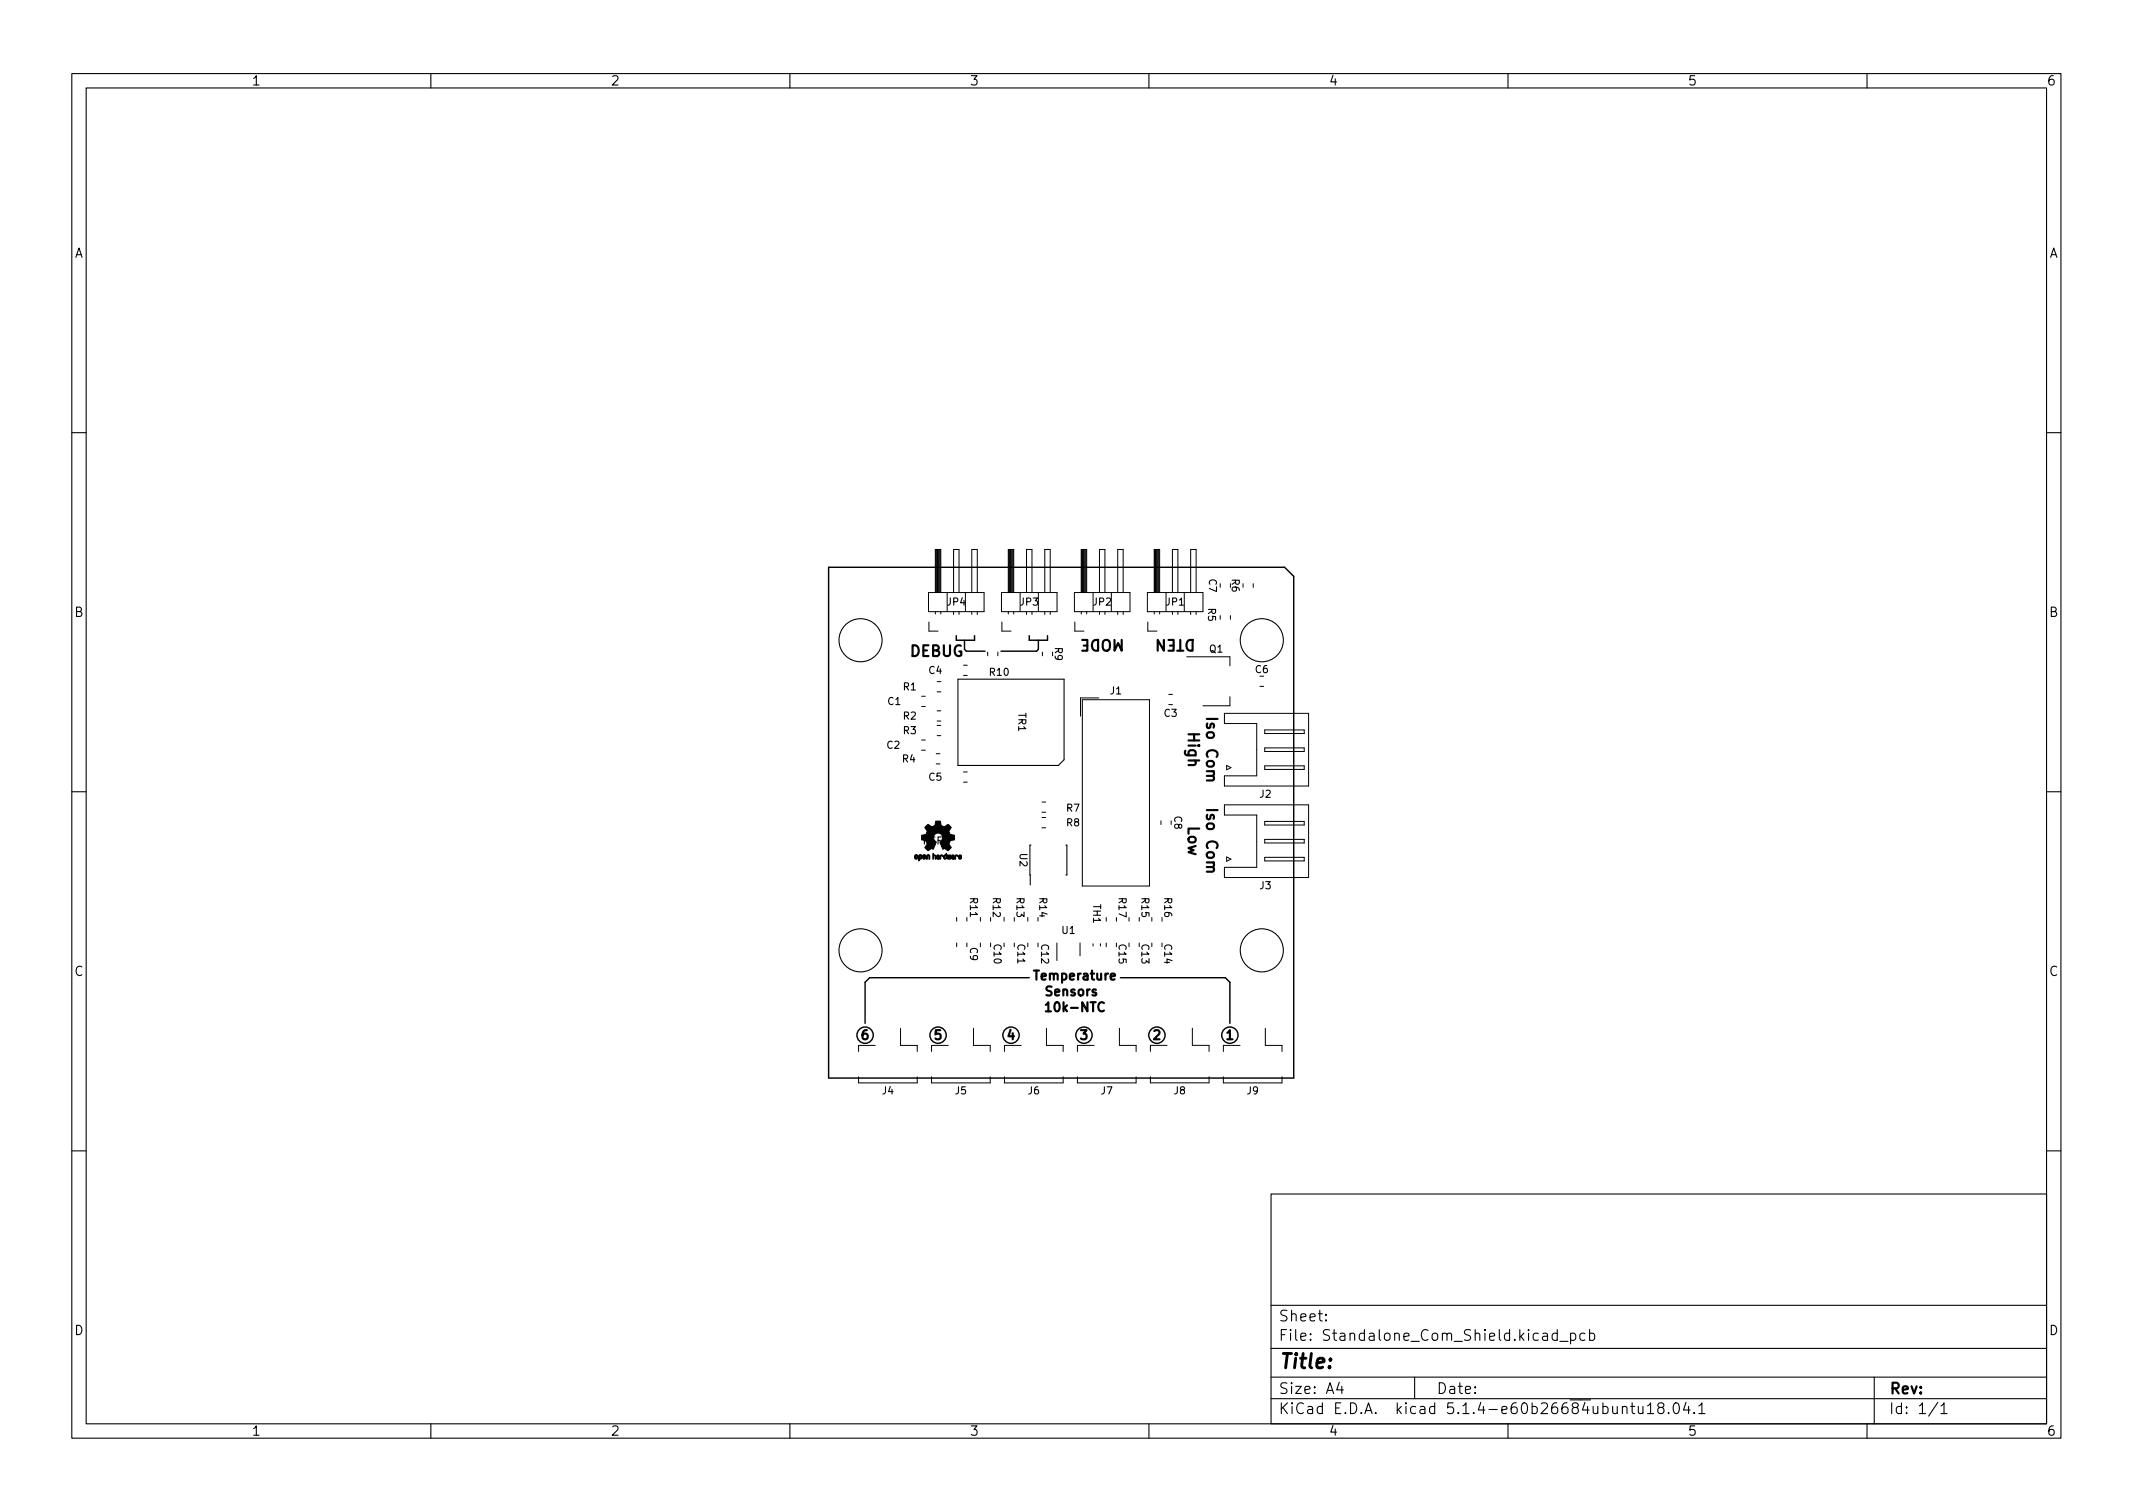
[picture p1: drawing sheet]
<svg xmlns="http://www.w3.org/2000/svg" width="297mm" height="210mm" viewBox="0 0 297 210" stroke-linecap="round" stroke-linejoin="round" font-family="sans-serif">
<defs><g id="words">
<text font-size="2.8" x="178" y="190.6">Title:</text>
<g font-size="2.1">
<text x="156.6" y="89" transform="rotate(180 156.6 89)">MODE</text>
<text x="166.5" y="89" transform="rotate(180 166.5 89)">DTEN</text>
<text x="126.7" y="91.4">DEBUG</text>
<text x="168" y="100.3" transform="rotate(90 168 100.3)">Iso Com</text>
<text x="165.4" y="102.1" transform="rotate(90 165.4 102.1)">High</text>
<text x="168" y="113" transform="rotate(90 168 113)">Iso Com</text>
<text x="165.4" y="115" transform="rotate(90 165.4 115)">Low</text>
<text x="178" y="184">Sheet:</text>
<text x="178" y="186.7">File: Standalone_Com_Shield.kicad_pcb</text>
<text x="178" y="196.9">KiCad E.D.A. kicad 5.1.4-e60b26684ubuntu18.04.1</text>
<text x="178" y="194.1">Size: A4</text>
<text x="200" y="194.1">Date:</text>
<text x="263" y="194.1">Rev:</text>
<text x="263" y="196.9">Id: 1/1</text>
</g>
<g font-size="1.8">
<text x="35" y="11.9">1</text>
<text x="85" y="11.9">2</text>
<text x="135" y="11.9">3</text>
<text x="185" y="11.9">4</text>
<text x="235" y="11.9">5</text>
<text x="285" y="11.9">6</text>
<text x="10.3" y="35.9">A</text>
<text x="285.3" y="35.9">A</text>
<text x="10.3" y="85.9">B</text>
<text x="285.3" y="85.9">B</text>
<text x="10.3" y="135.9">C</text>
<text x="144.3" y="136.5">Temperature</text>
<text x="285.3" y="135.9">C</text>
<text x="145.9" y="138.7">Sensors</text>
<text x="146.1" y="140.9">10k-NTC</text>
<text x="120" y="144.8">6</text>
<text x="130.1" y="144.8">5</text>
<text x="140.3" y="144.8">4</text>
<text x="150.5" y="144.8">3</text>
<text x="160.6" y="144.8">2</text>
<text x="170.8" y="144.8">1</text>
<text x="10.3" y="185.9">D</text>
<text x="285.3" y="185.9">D</text>
<text x="35" y="199.9">1</text>
<text x="85" y="199.9">2</text>
<text x="135" y="199.9">3</text>
<text x="185" y="199.9">4</text>
<text x="235" y="199.9">5</text>
<text x="285" y="199.9">6</text>
</g>
<g font-size="1.4">
<text x="168.4" y="80.6" transform="rotate(90 168.4 80.6)">C7</text>
<text x="171.5" y="80.6" transform="rotate(90 171.5 80.6)">R6</text>
<text x="131.9" y="84.3">JP4</text>
<text x="142.1" y="84.3">JP3</text>
<text x="152.3" y="84.3">JP2</text>
<text x="162.4" y="84.3">JP1</text>
<text x="168.2" y="84.7" transform="rotate(90 168.2 84.7)">R5</text>
<text x="129.4" y="93.8">C4</text>
<text x="137.9" y="94.1">R10</text>
<text x="146.9" y="90.2" transform="rotate(90 146.9 90.2)">R9</text>
<text x="168.4" y="90.9">Q1</text>
<text x="174.8" y="93.7">C6</text>
<text x="123.6" y="98.2">C1</text>
<text x="125.8" y="96.1">R1</text>
<text x="125.8" y="100.2">R2</text>
<text x="141.8" y="99.3" transform="rotate(90 141.8 99.3)">TR1</text>
<text x="154.6" y="96.7">J1</text>
<text x="162.1" y="99.8">C3</text>
<text x="123.5" y="104.3">C2</text>
<text x="125.7" y="106.2">R4</text>
<text x="125.8" y="102.2">R3</text>
<text x="129.4" y="108.7">C5</text>
<text x="148.5" y="113">R7</text>
<text x="163.5" y="113.7" transform="rotate(90 163.5 113.7)">C8</text>
<text x="175.5" y="111.1">J2</text>
<text x="128.7" y="117.6">REF**</text>
<text x="142" y="118.9" transform="rotate(90 142 118.9)">U2</text>
<text x="148.5" y="115">R8</text>
<text x="135.1" y="125.1" transform="rotate(90 135.1 125.1)">R11</text>
<text x="138.3" y="125.1" transform="rotate(90 138.3 125.1)">R12</text>
<text x="141.6" y="125.1" transform="rotate(90 141.6 125.1)">R13</text>
<text x="144.7" y="125.1" transform="rotate(90 144.7 125.1)">R14</text>
<text x="152.2" y="125.9" transform="rotate(90 152.2 125.9)">TH1</text>
<text x="155.8" y="125.1" transform="rotate(90 155.8 125.1)">R17</text>
<text x="159" y="125.1" transform="rotate(90 159 125.1)">R15</text>
<text x="162.1" y="125.1" transform="rotate(90 162.1 125.1)">R16</text>
<text x="175.5" y="123.8">J3</text>
<text x="135.1" y="131.9" transform="rotate(90 135.1 131.9)">C9</text>
<text x="138.4" y="131.6" transform="rotate(90 138.4 131.6)">C10</text>
<text x="141.7" y="131.6" transform="rotate(90 141.7 131.6)">C11</text>
<text x="145" y="131.6" transform="rotate(90 145 131.6)">C12</text>
<text x="147.9" y="130">U1</text>
<text x="155.8" y="131.6" transform="rotate(90 155.8 131.6)">C15</text>
<text x="159" y="131.6" transform="rotate(90 159 131.6)">C13</text>
<text x="162.1" y="131.6" transform="rotate(90 162.1 131.6)">C14</text>
<text x="122.9" y="152.4">J4</text>
<text x="133" y="152.4">J5</text>
<text x="143.2" y="152.4">J6</text>
<text x="153.4" y="152.4">J7</text>
<text x="163.5" y="152.4">J8</text>
<text x="173.7" y="152.4">J9</text>
</g>
</g></defs>
<g fill="none" stroke="#000" stroke-width=".15">
<path d="M10 10.2h277v190.1h-277zM12 12.2h273v186.1h-273zM60 10.2v2M110 10.2v2M160 10.2v2M210 10.2v2M260 10.2v2M10 60.2h2M285 60.2h2M133.4 94.6h14.8v11.2l-.8 .8h-14zM10 110.2h2M143.6 117.7h-.2l.1 5.5"/>
<path d="M148.4 117.7h.2v4.1h-.2M285 110.2h2M10 160.2h2M177 166.3h108v32h-108zM285 160.2h2M60 198.3v2M110 198.3v2M160 198.3v2M177 194.8h108M177 191.8h108M177 187.8h108M177 181.8h108"/>
<path d="M184.6 183.8l.1 .1h-.1v-.1v.1M184.6 183l.1 .1h-.1v-.1v.1M186.5 192.5l-.4 1h1M186.9 193v1M197 191.8v3M210 198.3v2M216.9 185.7l-.5-.1-.3 .3v.4l.2 .3h.1h.5M216.9 185.1v1.5M217.2 186.8h1.2M218.7 185.7l.4-.1 .3 .3v.4l-.1 .3h-.2h-.4M218.7 185.6v1.5M220.7 185.7l-.4-.1-.3 .3v.4l.1 .3h.2h.4"/>
<path d="M221.4 185.7l.4-.1 .3 .3v.4l-.2 .3h-.1h-.4M221.4 185.1v1.5M225.9 196a.37 .37 0 0 1 .7 0v.8M227.1 195.8h.5M227.3 195.3v1.3l.1 .2h.2M228.1 195.8l.1 1a.41 .41 0 0 0 .6-.1M228.8 195.8v1M229.4 195.8l.5-.5v1.5M229.4 196.8h.9M231.1 196l-.1-.1a.31 .31 0 0 1-.1-.3 .31 .31 0 0 1 .2-.3h.3l.3 .3-.1 .3-.5 .1-.2 .3v.4l.2 .1h.3l.3-.3v-.2l-.3-.3M232.4 196.7v.1h-.1l.1-.1v.1M233.2 195.4a.36 .36 0 0 1 .6 .2 .77 .77 0 0 1-.4 1.2 1 1 0 0 1-.2-1.4z"/>
<path d="M234.8 195.3l-.4 1h1M235.1 195.8v1M235.9 196.7l.1 .1h-.1v-.1v.1M236.6 195.8l.4-.5v1.5M236.6 196.8h.8M260 198.3v2M261 191.8v6.5M269.9 195.3l-1.3 1.9M270.3 195.8l.4-.5v1.5M270.3 196.8h.8"/>
<circle cx="119.8" cy="89.1" r="3"/>
<circle cx="175.7" cy="89.1" r="3"/>
<circle cx="119.8" cy="132.3" r="3"/>
<circle cx="175.7" cy="132.3" r="3"/>
</g>
<g fill="none" stroke="#000" stroke-width=".2">
<path d="M115.4 79h63.5l1.3 1.3v69.8h-64.8zM133.2 88.5v.6h2.5v-.6M134.3 89.1v1.3M134.6 90.7h2.6M143.3 88.5v.6h2.6v-.6M144.6 89.1v1.3l-.3 .3h-4.9M143.3 136.1h-22.2l-.6 .7v5.7M156 136.1h14.6l.7 .7v5.7"/>
<circle cx="120.5" cy="144.1" r="1.14"/>
<circle cx="130.6" cy="144.1" r="1.14"/>
<circle cx="140.8" cy="144.1" r="1.14"/>
<circle cx="151" cy="144.1" r="1.14"/>
<circle cx="161.1" cy="144.1" r="1.14"/>
<circle cx="171.3" cy="144.1" r="1.14"/>
</g>
<g fill="#000" stroke="#000" stroke-width=".14">
<path d="M127.4 119a.29 .29 0 0 1 .4 .1 .29 .29 0 0 1 0 .4 .29 .29 0 0 1-.4 0v-.2h.1l.1 .2 .1-.1-.1-.3-.1 .2h-.1zM128 119a.3 .3 0 0 1 .4 .3 .3 .3 0 0 1-.3 .3v.2l-.2 .1v-.6h.2v.2l.1-.1v-.3l-.1 .2h-.2zM128.5 119.1a.22 .22 0 0 1 .4 0 .22 .22 0 0 1-.2 .3v.1l.2-.1a.22 .22 0 0 1-.2 .3 .22 .22 0 0 1-.2-.3v-.2h.3l-.1-.1-.2 .1zM129.1 119.1a.25 .25 0 0 1 .3 0 .25 .25 0 0 1 .1 .3v.2l-.1 .1-.1-.5-.1-.1v.5l-.2 .1zM129.9 118.9l.1-.1v.2l.3 .1v.5h-.1v-.4l-.1-.1-.1 .5h-.1zM130.5 119.1l.2-.1 .1 .2v.4h-.1v-.2l-.2 .1h.2a.17 .17 0 0 1-.3 .1 .17 .17 0 0 1 0-.2 .17 .17 0 0 1 .2-.1l.1-.1-.1-.1-.2 .2zM128.9 115l.2-.1a.23 .23 0 0 1 .2-.1 .23 .23 0 0 1 .2 .2l.3 .1a.61 .61 0 0 0 .5-.7l.3-.1a.27 .27 0 0 1 .3 0 .27 .27 0 0 1 .1 .4l.1 .3 .4 .1 .5-.3a.56 .56 0 0 1 .4 .5 .55 .55 0 0 0-.2 .7 .55 .55 0 0 0 .7 .3v.6a.56 .56 0 0 0-.7 .4l-.1 .2 .4 .5-.3 .3a.22 .22 0 0 1-.2 .2 .22 .22 0 0 1-.2-.2l-.3-.2-.2 .1-.3-.7a.2 .2 0 0 1 0-.3 .64 .64 0 0 0 0-1 .64 .64 0 0 0-.9 .1 .64 .64 0 0 0 .3 .9l-.4 1a.42 .42 0 0 0-.7 .2 .21 .21 0 0 1-.2 0 .21 .21 0 0 1-.1-.2l-.2-.2 .1-.2a.52 .52 0 0 0 .1-.6 .52 .52 0 0 0-.6-.2l-.1-.1 .1-.6a.58 .58 0 0 0 .6-.3 .58 .58 0 0 0-.2-.8zM131 119.1a.16 .16 0 0 1 .3-.1 .16 .16 0 0 1 0 .3l-.1-.1h-.2l-.1 .4zM131.5 119.1h.2l.1-.3v.5a.24 .24 0 0 1-.1 .3 .24 .24 0 0 1-.3-.3h.1v.2a.15 .15 0 0 0 .2-.2 .15 .15 0 0 0-.2-.1v.1h-.1zM131.9 119.1l.1-.1 .1 .5v-.4l.1-.1v.5h.1v-.4l.1-.1-.1 .6h-.4zM132.6 119.1l.1-.1 .2 .1v.5h-.1v-.2l-.2 .1h.2a.17 .17 0 0 1-.3 .1 .17 .17 0 0 1 0-.2 .17 .17 0 0 1 .2-.1l.1-.1-.1-.1-.2 .2zM133 119.1l.3-.1 .1 .2-.1 .1-.2-.1-.1 .4z"/>
<path d="M133.5 119.1a.21 .21 0 0 1 .3 0 .21 .21 0 0 1 .1 .2l-.3 .2h.1l.2-.1a.19 .19 0 0 1-.2 .3 .19 .19 0 0 1-.2-.2v-.2l.3-.1a.12 .12 0 0 0-.2-.1 .12 .12 0 0 0 0 .2h-.1z"/>
</g>
<g fill="none" stroke="#000" stroke-width=".14">
<path d="M130.3 76.5v6M130.4 76.5v6M130.6 76.5v6M130.7 76.5v6M130.8 76.5v6M130.9 76.5v6M140.5 76.5v6M140.6 76.5v6M140.7 76.5v6M140.8 76.5v6M141 76.5v6M141.1 76.5v6"/>
<path d="M150.6 76.5v6M150.8 76.5v6M150.9 76.5v6M151 76.5v6M151.1 76.5v6M151.2 76.5v6M160.8 76.5v6M160.9 76.5v6M161 76.5v6M161.2 76.5v6M161.3 76.5v6M161.4 76.5v6"/>
<path d="M128.3 96.9h.6M128.3 98.4h.6M129.3 82.5h7.7v2.7h-7.7zM129.4 86.6v1.3h1.2M130.3 82.5v-6h.7v6M130.3 85.2v.3M130.5 94.9h.5M130.5 96.3h.5M130.5 99h.5M131 85.2v.3M131.9 82.5v2.7M132.8 82.5v-6h.8v6"/>
<path d="M132.8 85.2v.4M133.6 85.2v.4M134.2 92.6h.5M134.2 94h.5M134.4 82.5v2.7M135.3 82.5v-6h.8v6M135.3 85.2v.4M136.1 85.2v.4M137.5 90.8v.5M139 90.8v.5M139.5 82.5h7.7v2.7h-7.7zM139.5 86.6v1.3h1.3"/>
<path d="M140.4 82.5v-6h.8v6M140.4 85.2v.3M141.2 85.2v.3M142.1 82.5v2.7M143 82.5v-6h.7v6M143 85.2v.4M143.7 85.2v.4M144.6 82.5v2.7M145.2 90.8v.5M145.5 82.5v-6h.8v6M145.5 85.2v.4M146.3 85.2v.4"/>
<path d="M149.6 82.5h7.8v2.7h-7.8zM149.7 86.6v1.3h1.3M150.6 82.5v-6h.7v6M150.6 85.2v.3M150.7 97.4h9.4v26h-9.4zM151.3 85.2v.3M152.2 82.5v2.7M153 97.2h-2.5v2.5M153.1 82.5v-6h.8v6M153.1 85.2v.4M153.9 85.2v.4M154.8 82.5v2.7"/>
<path d="M155.7 82.5v-6h.7v6M155.7 85.2v.4M156.4 85.2v.4M159.8 82.5h7.7v2.7h-7.7zM159.8 86.6v1.3h1.3M160.7 82.5v-6h.8v6M160.7 85.2v.3M161.5 85.2v.3M162.4 82.5v2.7M162.8 96.7h.5M162.8 98.1h.5M163.3 82.5v-6h.7v6"/>
<path d="M163.3 85.2v.4M164 85.2v.4M164.9 82.5v2.7M165.3 91.5h6v1.2M165.8 82.5v-6h.8v6M165.8 85.2v.4M166.6 85.2v.4M169.9 81.3v.5M169.9 85.7v.5M170.5 99.3h11.7v10.1h-11.7v-1.4h4.5v-7.3h-4.5zM171.3 97v1.3h-3.8M171.3 85.7v.5"/>
<path d="M173.1 81.3v.5M174.5 81.3v.5M175.5 95.6h.5M128.3 104.5h.6M128.3 103h.6M130.4 104.9h.5M130.4 106.4h.5M130.5 100.4h.5M130.5 101h.5M130.5 102.4h.5M134.2 108.9h.5M134.2 107.5h.5"/>
<path d="M145.1 111.7h.5M145.1 113.1h.5M145.1 115.3h.5M145.1 113.8h.5M161.7 114.3v.5M170.5 112.1h11.7v10.1h-11.7v-1.4h4.5v-7.3h-4.5zM170.8 106.6l.6 .3-.6 .3zM170.8 119.3l.6 .3-.6 .3zM176.1 101.6h5.5v.5h-5.5zM176.1 104.1h5.5v.5h-5.5zM176.1 106.6h5.5v.5h-5.5zM176.1 114.4h5.5v.5h-5.5z"/>
<path d="M176.1 116.9h5.5v.5h-5.5zM176.1 119.4h5.5v.5h-5.5zM133.2 127.8v.5M133.2 131.3v.5M134.6 127.8v.5M134.6 131.3v.5M136.5 127.8v.5M136.5 131.3v.5M137.9 127.8v.5M139.8 127.8v.5M141.2 127.8v.5M143.1 127.8v.5"/>
<path d="M144.6 127.8v.5M147.2 131.3v2.5M150.4 131.3v1.8M152.2 131.4v.3M153.2 131.4v.3M154.1 127.8v.5M154.1 131.3v.5M155.5 127.8v.5M157.2 127.8v.5M158.6 127.8v.5M160.4 127.8v.5M161.8 127.8v.5"/>
<path d="M119.6 149.9v.9h8.1v-.9M121.9 145.6h-2.3v.8M125.4 143.2v2.4h2.3v.8M129.7 149.9v.9h8.2v-.9M132 145.6h-2.3v.8M135.6 143.2v2.4h2.3v.8M139.9 149.9v.9h8.2v-.9M142.2 145.6h-2.3v.8M145.7 143.2v2.4h2.4v.8M150 149.9v.9h8.2v-.9M152.4 145.6h-2.4v.8M155.9 143.2v2.4h2.3v.8"/>
<path d="M160.2 149.9v.9h8.2v-.9M162.5 145.6h-2.3v.8M166 143.2v2.4h2.4v.8M170.4 149.9v.9h8.1v-.9M172.7 145.6h-2.3v.8M176.2 143.2v2.4h2.3v.8"/>
</g>
<use href="#words"/>
</svg>
